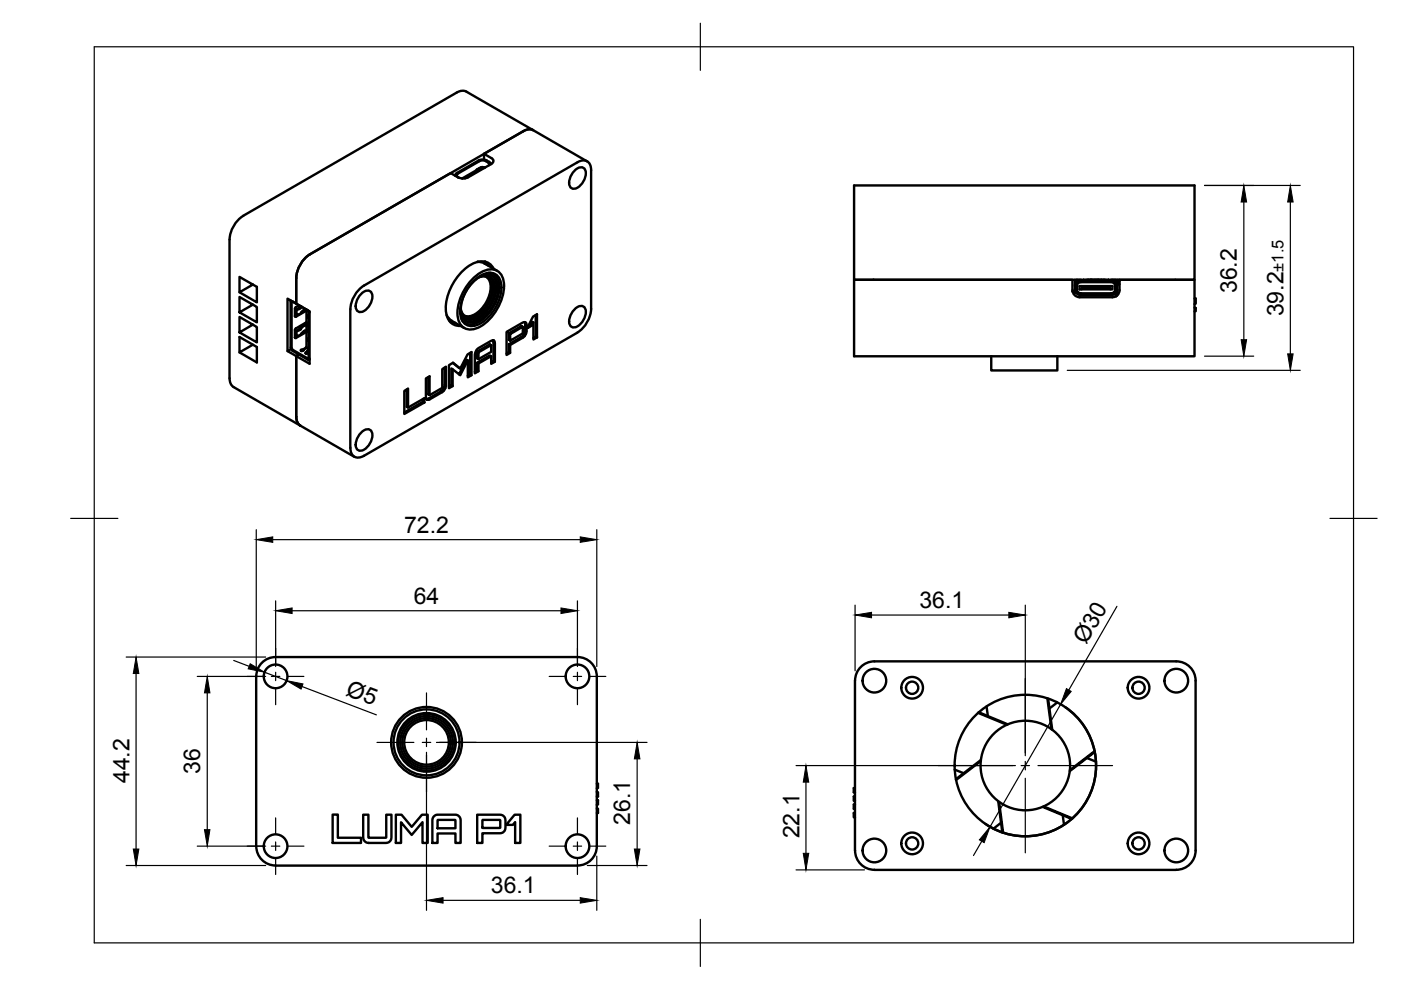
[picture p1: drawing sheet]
<svg xmlns="http://www.w3.org/2000/svg" width="297mm" height="210mm" viewBox="0 0 297 210" stroke-linecap="round" stroke-linejoin="round" font-family="sans-serif">
<defs><g id="words">
<g font-size="4.9">
<text x="262.3" y="62.2" transform="rotate(-90 262.3 62.2)">36.2</text>
<text x="272.1" y="67.1" transform="rotate(-90 272.1 67.1)">39.2</text>
<text x="85.7" y="113">72.2</text>
<text x="87.7" y="128">64</text>
<text x="194.9" y="128.9">36.1</text>
<text x="230.3" y="136.8" transform="rotate(-60 230.3 136.8)">Ø30</text>
<text x="73.1" y="147.4" transform="rotate(21 73.1 147.4)">Ø5</text>
<text x="27.5" y="166.1" transform="rotate(-90 27.5 166.1)">44.2</text>
<text x="42.5" y="164.1" transform="rotate(-90 42.5 164.1)">36</text>
<text x="133.6" y="174.9" transform="rotate(-90 133.6 174.9)">26.1</text>
<text x="169.5" y="177.8" transform="rotate(-90 169.5 177.8)">22.1</text>
<text x="104.1" y="189.4">36.1</text>
</g>
<text font-size="3.5" x="272.1" y="57.6" transform="rotate(-90 272.1 57.6)">±1.5</text>
</g></defs>
<!-- layer: Visible -->
<g fill="none" stroke="#000" stroke-width=".51">
<path d="M97.1 37.6l.2 .1M97.1 37.6l-1.6-.9-29.8 17.2M98 37.8h.1M98.6 37.8l3.9-2.3-.2-.1-4.3 2.4M101.9 35.5v.1M102.1 35.5l-1.1 .6M102.4 35.5h.4M102.5 35.5l.1 .1M102.6 32.6v1.3M102.6 35.5l.1 .1M103.7 35v-.2a1.64 1.64 0 0 0-2.1-.6l-4.5 2.6-.3 .4 .3 .4M104 34.7l.1 .1"/>
<path d="M104.1 34.8a1.97 1.97 0 0 0-2.7-.7l-4.5 2.6-.4 .5M104.2 34.7l-5 2.9a2.33 2.33 0 0 1-2.1 0M104.2 34.7l.4-.4-.1-.6-1.9-1.1 8.4-4.8-45.3 26.1M113 27.6a1.97 1.97 0 0 0-2 .2M122 36a1.37 1.37 0 0 1 2-.2 3.3 3.3 0 0 1-2.5 4.2 1.26 1.26 0 0 1-.8-1.8 4.2 4.2 0 0 1 1.3-2.2zM124.5 34.2l-25.6-14.8a1.98 1.98 0 0 0-2.1 .2l-45.2 26.2a6.5 6.5 0 0 0-2.9 5v29.4a2.12 2.12 0 0 0 .8 1.9l25.6 14.8M125.3 36.1v29.4M125.3 36.1a1.76 1.76 0 0 0-.8-1.9 1.76 1.76 0 0 0-2.1 .2l-45.2 26.2a6.4 6.4 0 0 0-2.9 5M181.1 39.3h72.2v20h-72.2zM62.8 59v5.4l2.8 1.6v11.1l-2.8-1.6v12.9M62.8 59v5.4l-1.8-1.1v11.1M65.7 53.9a6.4 6.4 0 0 0-2.9 5"/>
<path d="M100.3 59.8a3.7 3.7 0 0 1 4.1-1.3 3.7 3.7 0 0 1 1 4.3 8.2 8.2 0 0 1-4.5 5.4 2.18 2.18 0 0 1-3.1-1.7 8.2 8.2 0 0 1 2.5-6.7zM100.4 59a4.8 4.8 0 0 1 4.7-1.7 3.7 3.7 0 0 1 1.7 4.3 10.6 10.6 0 0 1-5.8 8 2.74 2.74 0 0 1-3.9-2.3 10.4 10.4 0 0 1 3.3-8.3zM100.5 59.5a4.3 4.3 0 0 1 4.2-1.5 3.3 3.3 0 0 1 1.6 3.8 9.4 9.4 0 0 1-5.2 7.1 2.45 2.45 0 0 1-3.5-2 9.1 9.1 0 0 1 2.9-7.4zM101.2 55.5l1.2 .2 3 1.7M101.3 55.5h.1M101.4 55.5h-.1M101.6 58.8a1.88 1.88 0 0 1 2.7 1.6 7 7 0 0 1-3.8 6.7 1.88 1.88 0 0 1-2.8-1.6M101.7 58.7a2.07 2.07 0 0 1 3.2 1.7 7.4 7.4 0 0 1-4.8 7.4 2.03 2.03 0 0 1-2.4-2.1M102.7 55.5v.3l.2-.1M102.8 55.5h-.1M102.9 56v-.5l.6 .8M103.2 58.8a3.4 3.4 0 0 1 .6 3.7 6.5 6.5 0 0 1-4.2 4.5l-1.1-.1"/>
<path d="M103.6 57.8a2.51 2.51 0 0 1 2.3 3 9.1 9.1 0 0 1-4.9 7.7 2.33 2.33 0 0 1-3.1-.8M103.7 58.6a3.7 3.7 0 0 1 .6 4 7.1 7.1 0 0 1-4.5 5l-1.2-.1M104.3 58.4a3.6 3.6 0 0 1 .8 3.8 8.3 8.3 0 0 1-4.6 5.9l-1.3 .1-.5-.2M104.7 57a2.89 2.89 0 0 0-4.1-1.3 11.2 11.2 0 0 0-6 10.5 2.95 2.95 0 0 0 3.1 2.9M181.1 59.3h46.3v2.2a1.52 1.52 0 0 0 1.5 1.5h7a1.49 1.49 0 0 0 1.5-1.5v-2.2h15.9v16.2h-72.2zM227.9 59.3v2M228.2 59.3h.8M228.2 59.4h8.3M228.2 59.3v.6M229 59.3v.1M229.2 59.8h6.4M229.2 59.4a1.26 1.26 0 0 0-1.3 1.3"/>
<path d="M229.2 59.8a.86 .86 0 0 0-.9 .9 1.17 1.17 0 0 0 .5 1.4l.4 .1M229.2 59.3v.1M229.7 59.3h.1M229.7 59.3v.1M229.8 59.3v.1M230.2 59.3v.1M230.3 59.3h.2M230.5 59.3v.1M230.7 59.3h1.3M230.7 59.3v.1M231 59.3v.1M231.2 59.3v.1"/>
<path d="M231.4 59.3v.1M231.5 59.3v.1M231.7 59.3v.1M232 59.3v.1M232.1 59.3h.5M232.2 59.3v.1M232.4 59.3v.1M232.5 59.3v.1M232.7 59.3h.8M232.7 59.3v.1M232.9 59.3v.1M233 59.3v.1"/>
<path d="M233.2 59.3v.1M233.5 59.3v.1M233.7 59.3h.3M233.7 59.3v.1M234 59.3v.1M234.2 59.3h.1M234.2 59.3v.1M234.5 59.3v.1M234.9 59.3h.1M234.9 59.3v.1M235 59.3v.1M235.5 59.3v.1"/>
<path d="M235.6 59.4a1.26 1.26 0 0 1 1.3 1.3M235.6 59.8a1.21 1.21 0 0 1 .8 1.9l-.5 .4-.3 .1M235.7 59.3h.8M235.7 59.3v.1M235.8 59.3v.1M236.5 59.3v.6M236.8 59.3v2.8h-.2M236.8 59.6h.3v.7M236.8 59.3h.6M237.4 59.7h-.2v.6M53.6 60.3l-2.8 1.7v-3.3l3.7 2.1v3.3l-3.7-2.1M53.6 64.6l-2.8 1.6v-3.2l3.7 2.1v3.2l-3.7-2.1"/>
<path d="M53.6 68.8l-2.8 1.7v-3.3l3.7 2.1v3.3l-3.7-2.1M53.6 73.1l-2.8 1.6v-3.2l3.7 2.1v3.2l-3.7-2.1M61.6 63.9v9.8M61.6 73.7l.4 .7M61.7 63.7l-.1 .2M61.7 74l-.7 .4 1.8 1.1 .6-.3-.6 .3v12.9M61.8 64.1v9.7M61.8 73.8l.2 .3M62 63.9l3.2 1.9M62 74.4l3.2 1.8M62 74.2l3.2 1.8M62.1 63.9l-.3 .2"/>
<path d="M62.7 69.6l2.3-1.3-1.5 1.4M62.7 69.6l-.2 .4v1.6M62.7 65.1l-.2 .4v1.5M63.1 71.2l-.6 .4M63.1 66.7l-.6 .3M63.4 64.7l-.7 .4M63.5 65.2l-.6 .6M63.5 69.7l-.6 .6M63.7 64.9l-.2 .3M63.8 65.3l-.9 .4v.7l.3 .3 .6-.3M63.8 69.8l-.9 .4v.7l.3 .3 .6-.3M63.8 74.4l.2 .1 .4-.2-.5 .1"/>
<path d="M63.9 74.2l-.1 .1M63.9 65l-.1 .3M64.4 68.9l.2 .1zM64.5 65.6l-.7 .8M64.6 65.6h.1M64.6 70.1v.1M64.7 73.9l-.9 .3M64.9 65.6l-.4 .1M64.9 74.9v.1M65 65.6l-1.2 .7M65 65.7v8.1l.4 .2M65 70.4l-2.2 1.3-.3-.2"/>
<path d="M65 68.7l-1.2 1.1M65 70l-.7 .3-.5 .6M65 65.9l-2.2 1.3-.3-.2M65 70.1l-1.2 .7M65 73.6l-.6 .6M65 74.6l-.3 .3 .2 .1M65.1 74.7l-.1 .2M65.2 65.8l.2 .3M65.4 66.9l-.1 .4M65.4 68.8l-.1 .4M65.4 69.9l-.1 .4M65.4 71.8l-.1 .4"/>
<path d="M65.4 74l-.4 .6M65.4 74.7l-.3 .3h-.2M65.4 71.8l-.1-.1v.5l.1 .1M65.4 69.9l-.1-.1v.5l.1 .1M65.4 68.8l-.1-.1v.5l.1 .1M65.4 66.9l-.1-.1v.5l.1 .1M65.4 66.1v9.8M65.4 74.2l-.3 .5M65.4 75.9l-.2 .1M65.6 66v.2M65.6 76.2l-.1 .1M65.6 76v.2h-.4"/>
<path d="M74.3 65.6v29.4M76.7 62.2a1.37 1.37 0 0 1 2-.2 3.3 3.3 0 0 1-2.4 4.2 1.26 1.26 0 0 1-.8-1.9 4.2 4.2 0 0 1 1.2-2.1zM90.8 80v3.5M94.3 77.9v3.7M94.7 66.8l.4 .7 .6 .5M95.2 67.6v.4M95.5 68.3l1 .1M95.7 78.1l.3 .2v3.6l-.3-.2zM95.7 68l2.7 1.5M96 78.3l1.6 1.3 1.6-3.2-.3-.1-1.6 3M96 77l1.6 1.1 1.5-2.9 .9-.6v5M97.6 78.1l-1.5-1.2-.9 .5v4.9l.8-.4"/>
<path d="M99.2 76.4v3.6l.8-.4-.3-.2-.5 .3M99.7 74.8v4.6M101.2 76.9l.3 .2v1.6l-.3-.2zM101.2 76.9l2.6-1.6 .3 .2-2.6 1.6M101.2 74.6l.3 .2zM101.2 74.6l.3 .1M101.2 78.5l-.5 .3M101.2 74.5l2.6-1.5 .3 .2-2.6 1.5M101.5 74.8v1.4M103.8 73l.3 .2M103.8 73h.1M103.8 73l.3 .2v1.4l-2.6 1.6-.3-.2v-1.4"/>
<path d="M104.1 75.5v1.6l.8-.4-.3-.2-.5 .3M104.6 76.5v-3.9l.3 .1v4M104.6 72.6l-.1-.4 .3 .1 .1 .4M104.8 72.3l-.3-.1-.4 .1-2.6 1.5-.6 .6-.2 .8v4l.8-.5M107.9 73l.3 .1v1.7l-.3-.1zM107.9 73l2.6-1.5 .3 .1-2.6 1.5M107.9 74.7l-.5 .2M107.9 70.8l.3 .1M107.9 72l.3 .2M107.9 70.7l.3 .1M107.9 70.6l.3 .2M108.2 70.8l2.6-1.5v1.4l-2.6 1.5z"/>
<path d="M110.5 69.2l.3 .1M110.5 71.5l.4-.4 .3 .2-.4 .3M110.6 69.2l-2.7 1.4v1.4l.3 .2M110.9 71.1l.3-.5 .3 .1-.3 .6M111.2 70.6l.2-.6 .2 .2-.1 .5M111.4 70v-1.3l.2 .2v1.3M111.4 68.7l-.2-.4 .3 .2 .1 .4M111.5 68.5l-.3-.2-.4 .1-3.4 2v4.9l.8-.5M112 69.2l.5-.3 .3 .1-1.1 .6 1.3-2.5 .9-.5v4.9M112.5 68.9l.3-.7 .3 .2-.3 .6M113.1 68.4v3.6l.8-.5M113.6 66.8v4.6l.3 .1"/>
<path d="M113.6 71.4l-.5 .3M122 65.4a1.37 1.37 0 0 1 2-.2 3.3 3.3 0 0 1-2.5 4.2 1.26 1.26 0 0 1-.8-1.8 4.2 4.2 0 0 1 1.3-2.2zM125.3 65.5a6.5 6.5 0 0 1-2.9 5l-45.2 26.1a1.76 1.76 0 0 1-2.1 .2 1.76 1.76 0 0 1-.8-1.8M210.2 75.5v3h14v-3M227.4 61.7h.5M227.4 61.8h.5M227.9 61.3v.8h.3M228.2 60.7v.6M228.2 60.7a.94 .94 0 0 1 1-1h6.4a1.31 1.31 0 0 1 1 1.3 1.31 1.31 0 0 1-1 1.3h-6.4a.98 .98 0 0 1-1-1M228.9 60.7h7v.7h-7zM229.2 62.2h6.4M229.3 60.7l.1 .1"/>
<path d="M229.4 60.8h6v.4h-6zM229.4 61.2l-.1 .2M235.4 61.2l.1 .2M235.5 60.7l-.1 .1M236.8 62.1l-.2 .7M236.8 61.8h.1M236.9 61.3a1.26 1.26 0 0 1-1.3 1.3h-6.4a1.26 1.26 0 0 1-1.3-1.3M236.9 62h.1M237.1 60.3h-.2v2.4M237.1 60.3h.3M253.3 63.3h.2v1.1l-.2 .1M253.3 65.2l.2 .1v.7h-.2"/>
<path d="M62.8 88.4a2.12 2.12 0 0 0 .9 1.8M76.7 91.6a1.37 1.37 0 0 1 2-.2 3.3 3.3 0 0 1-2.4 4.2 1.26 1.26 0 0 1-.8-1.9 4.2 4.2 0 0 1 1.2-2.1zM86.2 82.6v3.7l.3 .1 3.5-2v.9M89.7 84.6v.6l.3 .1M89.7 85.2l-4 2.3M90 85.3l-4.3 2.5v-4.9l.8-.5v4M91.1 83.7v-3.9l-.8 .4v4.2l.3 .3 .1 .1-.3-.2 .4-.1 .3 .2-.4 .1M93.5 83l.4-.4 .2 .2-.4 .4zM93.5 83l-2.7 1.5M93.7 83.2l-2.6 1.5M93.9 82.6l.2-.5 .3 .2-.3 .5M94.1 82.1l.2-.5 .3 .1-.2 .6"/>
<path d="M94.6 81.7v-3.9l-.8 .4-.1 4-2.6 1.5-.3-.2 .3 .2M95.7 81.7l-.5 .3M55.3 140.8a4.1 4.1 0 0 1 3.1-1.5h64a4.1 4.1 0 0 1 4.1 4.1v36a4.1 4.1 0 0 1-4.1 4.1h-64a4.1 4.1 0 0 1-4.1-4.1v-36a4.1 4.1 0 0 1 1-2.6zM185.4 140.2h64a4.1 4.1 0 0 1 4.1 4.1v36a4.1 4.1 0 0 1-4.1 4.1M185.4 140.2a4.1 4.1 0 0 0-4.1 4.1v36a4.1 4.1 0 0 0 4.1 4.1M207.4 151.1l6.1 2.6M207.5 151l6.2 2.6M209.2 149.8l.2 2M222.1 148.1l.8 6.5M222.2 148.1l.9 6.6M224.2 148.9l-1.7 1.3M225.9 149.9a15 15 0 0 1 3.9 20.9 15 15 0 0 1-20.9 3.9"/>
<path d="M70.5 172.7h1.1v4.9h4.9v1.1h-6zM77 172.7h1.1l.1 4.9h3.7v-4.9h1.1v4.9a1.16 1.16 0 0 1-1.2 1.1h-3.7l-.5-.1a1.13 1.13 0 0 1-.6-1zM83.9 172.7h1.2l2.2 2.6 2.2-2.6h1.2v6h-1.1v-4.4l-2.3 2.7-2.3-2.7v4.4h-1.1zM92 173.1l.5-.3 4-.1a1.16 1.16 0 0 1 1.2 1.2v4.8h-1.1v-2h-3.8v2h-1.1v-4.8zM92.8 173.9h3.7l.1 1.7h-3.8zM101.2 172.7h4.8a1.16 1.16 0 0 1 1.2 1.2v1.6a1.16 1.16 0 0 1-1.2 1.2h-3.7v2h-1.1zM102.3 173.9h3.7l.1 1.6h-3.8zM109.1 172.7h1.2v6h-1.1v-4.4l-.4 .6h-1.5zM126.5 166.2h.3v.9h-.3M126.5 167.9l.3 .1v.9h-.3M126.5 169.7h.3v.9h-.3M126.5 171.4l.3 .1v.9h-.3"/>
<path d="M181.3 168.8l-.3 .1v.9h.3M181.3 172.3l-.3 .1v.9h.3M181.3 167.1h-.3v.9l.3 .1M181.3 170.6h-.3v.9h.3M202.4 163.2l1.9 .7M207.9 161.4l-5.2 4M207.9 161.2l-5.3 4M211.6 169.9l.9 6.6 .2 .1-.9-6.6M212.2 174.4l-1.6 1.3M221.3 171l6.1 2.5-.2 .1-6.1-2.5M225.3 172.8l.3 2.1M226.8 163.3l5.3-4v.1l-5.3 4.1"/>
<path d="M230.4 160.7l2 .8M185.4 184.4h64"/>
<circle cx="58.4" cy="143.4" r="2.51"/>
<circle cx="90.4" cy="157.4" r="6.2"/>
<circle cx="90.4" cy="157.4" r="7"/>
<circle cx="90.4" cy="157.4" r="5.2"/>
<circle cx="90.4" cy="157.4" r="4.7"/>
<circle cx="90.4" cy="157.4" r="5.6"/>
<circle cx="90.4" cy="157.4" r="6"/>
<circle cx="90.4" cy="157.4" r="7.5"/>
<circle cx="122.4" cy="143.4" r="2.51"/>
<circle cx="185.4" cy="144.3" r="2.51"/>
<circle cx="193.4" cy="145.8" r="1.3"/>
<circle cx="193.4" cy="145.8" r="2.3"/>
<circle cx="241.4" cy="145.8" r="1.3"/>
<circle cx="241.4" cy="145.8" r="2.3"/>
<circle cx="249.4" cy="144.3" r="2.51"/>
<circle cx="58.4" cy="179.4" r="2.51"/>
<circle cx="122.4" cy="179.4" r="2.51"/>
<circle cx="193.4" cy="178.8" r="1.3"/>
<circle cx="193.4" cy="178.8" r="2.3"/>
<circle cx="217.4" cy="162.3" r="9.5"/>
<circle cx="217.4" cy="162.3" r="15"/>
<circle cx="241.4" cy="178.8" r="1.3"/>
<circle cx="241.4" cy="178.8" r="2.3"/>
<circle cx="185.4" cy="180.3" r="2.51"/>
<circle cx="249.4" cy="180.3" r="2.51"/>
</g>
<g fill="#000">
<circle cx="230.7" cy="59.4" r=".25"/>
<circle cx="233.5" cy="59.4" r=".25"/>
<circle cx="64.4" cy="68.9" r=".25"/>
<circle cx="104.5" cy="72.2" r=".25"/>
</g>
<!-- layer: BORDER -->
<path d="M20 9.9h267v190h-267zM148.5 4.9v10M15 109.9h10M282 109.9h10M148.5 194.9v10" fill="none" stroke="#000" stroke-width=".25"/>
<!-- layer: Smart Centers -->
<g fill="none" stroke="#000" stroke-width=".25">
<path d="M58.4 137.4v3.3M122.4 137.4v3.3M52.4 143.4h3.4M57.5 143.4h1.8M58.4 142.5v1.8M58.4 146.1v3.3M61.1 143.4h3.3M79.9 157.4h7.9M89.5 157.4h1.8M90.4 146.9v7.8M90.4 156.5v1.8M93.1 157.4h7.8"/>
<path d="M116.4 143.4h3.4M121.5 143.4h1.8M122.4 142.5v1.8M122.4 146.1v3.3M125.1 143.4h3.3M217.4 143.8v15.9M52.4 179.4h3.4M57.5 179.4h1.8M58.4 173.4v3.3M58.4 178.5v1.8M61.1 179.4h3.3M90.4 160.1v7.8"/>
<path d="M116.4 179.4h3.4M121.5 179.4h1.8M122.4 173.4v3.3M122.4 178.5v1.8M125.1 179.4h3.3M198.9 162.3h15.8M216.5 162.3h1.8M217.4 161.4v1.8M217.4 165v15.8M220.1 162.3h15.8M58.4 182.1v3.3M122.4 182.1v3.3"/>
</g>
<!-- layer: FD_Dimensions -->
<g fill="none" stroke="#000" stroke-width=".25">
<path d="M255.4 39.3h20.3M263.7 42.8v29.2M273.6 42.8v32.2M226.3 78.5h49.4M255.4 75.5h10.4M54.3 112.3v29M57.8 114.4h65.2M126.5 112.3v29M26.8 139.3h29.5M58.4 127.4v13.9M61.9 129.5h57M122.4 127.4v13.9"/>
<path d="M181.3 128.3v13.9M184.8 130.4h29.1M217.4 128.3v31.9M236.8 128.6l-10.2 17.7M28.9 142.8v37.2M41.8 143.4h14.5M43.9 146.9v29M49.6 140l3.2 1.3M56.1 142.5l4.7 1.8M64 145.6l15.8 6M90.4 159.5v33.5M92.5 157.4h44.7"/>
<path d="M224.9 149.3l-15 26M41.8 179.4h14.5M135.1 160.9v19.1M168.8 162.3h46.5M170.9 165.8v15.1M208.2 178.4l-1.8 3M26.8 183.5h29.5M93.9 190.9h29.1M124.5 183.5h12.7M126.5 181.5v11.5M168.8 184.4h14.5"/>
</g>
<g fill="#000" stroke="#000" stroke-width=".21">
<path d="M263.7 39.3l.6 3.5h-1.2zM273.6 39.3l.6 3.5h-1.2zM263.1 72h1.2l-.6 3.5zM273 75h1.2l-.6 3.5zM54.3 114.4l3.5-.6v1.2zM123 113.8l3.5 .6-3.5 .6zM58.4 129.5l3.5-.6v1.2zM118.9 128.9l3.5 .6-3.5 .6zM181.3 130.4l3.5-.6v1.2zM213.9 129.8l3.5 .6-3.5 .6zM28.9 139.3l.5 3.5h-1.1zM43.9 143.4l.6 3.5h-1.2z"/>
<path d="M53 140.7l3.1 1.8-3.5-.7zM60.8 144.3l3.4 .7-.4 1.1zM226.1 146l1 .6-2.2 2.7zM43.3 175.9h1.2l-.6 3.5zM135.1 157.4l.6 3.5h-1.2zM170.9 162.3l.6 3.5h-1.2zM209.9 175.3l-1.2 3.4-1.1-.6zM28.3 180h1.1l-.5 3.5zM90.4 190.9l3.5-.6v1.2zM123 190.3l3.5 .6-3.5 .6zM134.5 180h1.2l-.6 3.5zM170.3 180.9h1.2l-.6 3.5z"/>
</g>
<use href="#words"/>
</svg>
